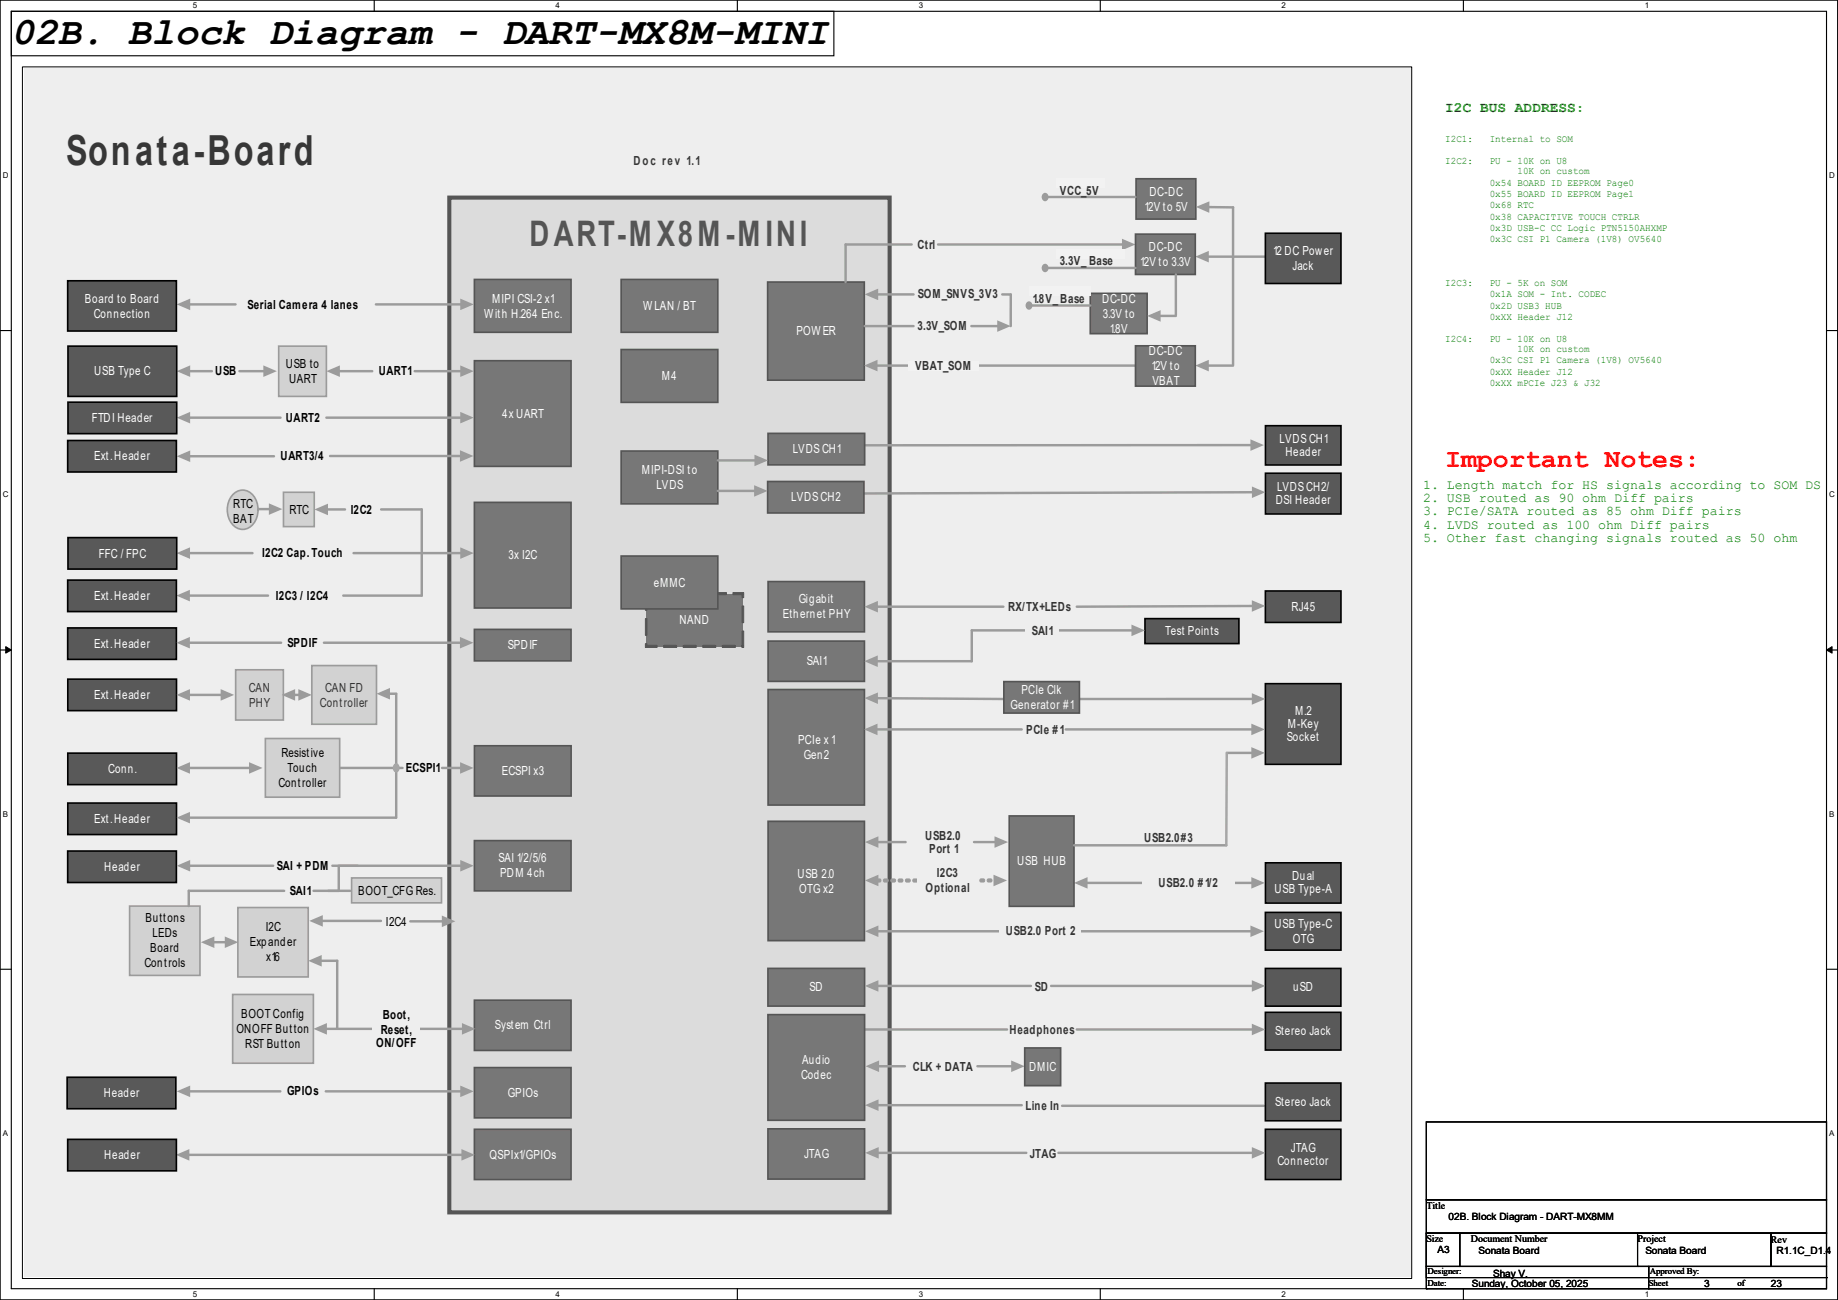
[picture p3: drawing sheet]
<svg xmlns="http://www.w3.org/2000/svg" width="420mm" height="297mm" viewBox="0 0 420 297" stroke-linecap="round" stroke-linejoin="round" font-family="sans-serif">
<defs><g id="words">
<text font-size="9.5" fill="#373737" x="15.1" y="37.6">Sonata-Board</text>
<text font-size="8.9" x="2.6" y="10.1">02B. Block Diagram - DART-MX8M-MINI</text>
<text font-size="8" fill="#555" x="121" y="56.1">DART-MX8M-MINI</text>
<text font-size="6.1" fill="#f00" x="330.2" y="106.8">Important Notes:</text>
<text font-size="3.3" fill="#008000" x="330.2" y="25.6">I2C BUS ADDRESS:</text>
<g font-size="3" fill="#008000">
<text x="325.2" y="111.7">1. Length match for HS signals according to SOM DS</text>
<text x="325.2" y="114.7">2. USB routed as 90 ohm Diff pairs</text>
<text x="325.2" y="117.8">3. PCIe/SATA routed as 85 ohm Diff pairs</text>
<text x="325.2" y="120.8">4. LVDS routed as 100 ohm Diff pairs</text>
<text x="325.2" y="123.9">5. Other fast changing signals routed as 50 ohm</text>
</g>
<text font-size="2.9" fill="#373737" x="144.7" y="37.7">Doc rev 1.1</text>
<g font-size="2.9" fill="#333">
<text x="242.1" y="44.5">VCC_5V</text>
<text x="209.6" y="56.8">Ctrl</text>
<text x="242.1" y="60.6">3.3V_ Base</text>
<text x="209.7" y="68.1">SOM_SNVS_3V3</text>
<text x="236" y="69.1">1.8V_ Base</text>
<text x="209.6" y="75.4">3.3V_SOM</text>
<text x="209.1" y="84.5">VBAT_SOM</text>
<text x="230.4" y="139.6">RX/TX+LEDs</text>
<text x="235.8" y="145.1">SAI1</text>
<text x="56.9" y="158">CAN</text>
<text x="56.9" y="161.4">PHY</text>
<text x="73.1" y="161.4">Controller</text>
<text x="74.3" y="158">CAN FD</text>
<text x="234.5" y="167.8">PCIe #1</text>
<text x="211.4" y="191.9">USB2.0</text>
<text x="212.3" y="194.8">Port 1</text>
<text x="261.5" y="192.4">USB2.0#3</text>
<text x="211.5" y="203.8">Optional</text>
<text x="214.1" y="200.4">I2C3</text>
<text x="264.8" y="202.6">USB2.0 #1/2</text>
<text x="229.8" y="213.7">USB2.0 Port 2</text>
<text x="236.4" y="226.4">SD</text>
<text x="230.7" y="236.3">Headphones</text>
<text x="208.6" y="244.7">CLK + DATA</text>
<text x="234.4" y="253.6">Line In</text>
<text x="235.3" y="264.5">JTAG</text>
</g>
<g font-size="2.9" fill="#fff">
<text x="262.6" y="44.7">DC-DC</text>
<text x="261.5" y="48.1">12V to 5V</text>
<text x="262.5" y="57.3">DC-DC</text>
<text x="290.9" y="58.3">12 DC Power</text>
<text x="260.5" y="60.7">12V to 3.3V</text>
<text x="295.3" y="61.7">Jack</text>
<text x="19.4" y="69.1">Board to Board</text>
<text x="112.5" y="69.1">MIPI CSI-2 x1</text>
<text x="147" y="70.8">WLAN / BT</text>
<text x="251.8" y="69.1">DC-DC</text>
<text x="21.4" y="72.6">Connection</text>
<text x="110.6" y="72.6">With H.264 Enc.</text>
<text x="182" y="76.6">POWER</text>
<text x="252" y="72.6">3.3V to</text>
<text x="253.6" y="76">1.8V</text>
<text x="262.5" y="81.1">DC-DC</text>
<text x="21.5" y="85.8">USB Type C</text>
<text x="151.3" y="86.8">M4</text>
<text x="263.1" y="84.5">12V to</text>
<text x="263.3" y="88">VBAT</text>
<text x="114.7" y="95.4">4x UART</text>
<text x="21" y="96.4">FTDI Header</text>
<text x="292.4" y="101.2">LVDS CH1</text>
<text x="21.5" y="105.2">Ext. Header</text>
<text x="181.1" y="103.5">LVDS CH1</text>
<text x="293.7" y="104.1">Header</text>
<text x="146.7" y="108.3">MIPI-DSI to</text>
<text x="150" y="111.8">LVDS</text>
<text x="291.8" y="112.2">LVDS CH2/</text>
<text x="180.8" y="114.6">LVDS CH2</text>
<text x="291.5" y="115.2">DSI Header</text>
<text x="22.6" y="127.4">FFC / FPC</text>
<text x="116.2" y="127.8">3x I2C</text>
<text x="21.5" y="137.1">Ext. Header</text>
<text x="149.4" y="134">eMMC</text>
<text x="182.5" y="137.8">Gigabit</text>
<text x="155.2" y="142.6">NAND</text>
<text x="178.9" y="141.3">Ethernet PHY</text>
<text x="295.1" y="139.5">RJ45</text>
<text x="21.5" y="148">Ext. Header</text>
<text x="116" y="148.3">SPDIF</text>
<text x="266.3" y="145.1">Test Points</text>
<text x="184.4" y="152">SAI1</text>
<text x="21.5" y="159.7">Ext. Header</text>
<text x="230.9" y="162">Generator #1</text>
<text x="233.4" y="158.5">PCIe Clk</text>
<text x="294.3" y="166.3">M-Key</text>
<text x="295.9" y="163.4">M.2</text>
<text x="182.4" y="170">PCIe x 1</text>
<text x="183.6" y="173.4">Gen2</text>
<text x="294.1" y="169.3">Socket</text>
<text x="24.7" y="176.6">Conn.</text>
<text x="114.6" y="177.1">ECSPI x3</text>
<text x="21.5" y="188">Ext. Header</text>
<text x="113.9" y="197">SAI 1/2/5/6</text>
<text x="232.5" y="197.7">USB HUB</text>
<text x="23.8" y="199">Header</text>
<text x="114.3" y="200.4">PDM 4ch</text>
<text x="182.2" y="200.5">USB 2.0</text>
<text x="182.6" y="203.9">OTG x2</text>
<text x="295.2" y="201.2">Dual</text>
<text x="291.3" y="204.1">USB Type-A</text>
<text x="291.3" y="212">USB Type-C</text>
<text x="295.4" y="215.4">OTG</text>
<text x="185" y="226.5">SD</text>
<text x="295.5" y="226.5">uSD</text>
<text x="113.1" y="235.2">System Ctrl</text>
<text x="291.4" y="236.6">Stereo Jack</text>
<text x="183.3" y="243.1">Audio</text>
<text x="235.2" y="244.7">DMIC</text>
<text x="23.7" y="250.7">Header</text>
<text x="116" y="250.6">GPIOs</text>
<text x="183.1" y="246.5">Codec</text>
<text x="291.4" y="252.7">Stereo Jack</text>
<text x="295" y="263.2">JTAG</text>
<text x="23.8" y="264.8">Header</text>
<text x="111.9" y="264.7">QSPIx1/GPIOs</text>
<text x="183.7" y="264.6">JTAG</text>
<text x="291.9" y="266.1">Connector</text>
</g>
<g font-size="2.9">
<text x="56.6" y="70.5">Serial Camera 4 lanes</text>
<text x="49.1" y="85.7">USB</text>
<text x="65.3" y="84">USB to</text>
<text x="66.1" y="87.5">UART</text>
<text x="86.5" y="85.7">UART1</text>
<text x="65.3" y="96.4">UART2</text>
<text x="64.1" y="105.1">UART3/4</text>
<text x="53.3" y="119.5">BAT</text>
<text x="53.3" y="116">RTC</text>
<text x="66.1" y="117.3">RTC</text>
<text x="80.1" y="117.3">I2C2</text>
<text x="59.9" y="127.3">I2C2 Cap. Touch</text>
<text x="63" y="137">I2C3 / I2C4</text>
<text x="65.7" y="147.8">SPDIF</text>
<text x="64.3" y="172.9">Resistive</text>
<text x="63.6" y="179.8">Controller</text>
<text x="65.7" y="176.4">Touch</text>
<text x="92.8" y="176.4">ECSPI1</text>
<text x="63.2" y="198.8">SAI + PDM</text>
<text x="66.2" y="204.4">SAI1</text>
<text x="81.8" y="204.4">BOOT_CFG Res.</text>
<text x="33.2" y="210.7">Buttons</text>
<text x="34.8" y="214.2">LEDs</text>
<text x="60.7" y="212.8">I2C</text>
<text x="88.2" y="211.5">I2C4</text>
<text x="33" y="221">Controls</text>
<text x="34.3" y="217.6">Board</text>
<text x="57.1" y="216.2">Expander</text>
<text x="60.8" y="219.6">x16</text>
<text x="55.1" y="232.6">BOOT Config</text>
<text x="87.5" y="232.8">Boot,</text>
<text x="54" y="236">ONOFF Button</text>
<text x="56" y="239.4">RST Button</text>
<text x="85.9" y="239.2">ON/OFF</text>
<text x="87" y="236.2">Reset,</text>
<text x="65.6" y="250.3">GPIOs</text>
</g>
<g font-size="2.3" fill="#008000">
<text x="330.2" y="32.4">I2C1:</text>
<text x="340.4" y="32.4">Internal to SOM</text>
<text x="330.2" y="37.5">I2C2:</text>
<text x="340.4" y="37.5">PU - 10K on U8</text>
<text x="346.8" y="39.8">10K on custom</text>
<text x="340.4" y="42.5">0x54 BOARD ID EEPROM Page0</text>
<text x="340.4" y="45.1">0x55 BOARD ID EEPROM Page1</text>
<text x="340.4" y="47.6">0x68 RTC</text>
<text x="340.4" y="50.2">0x38 CAPACITIVE TOUCH CTRLR</text>
<text x="340.4" y="52.7">0x3D USB-C CC Logic PTN5150AHXMP</text>
<text x="340.4" y="55.2">0x3C CSI P1 Camera (1V8) OV5640</text>
<text x="330.2" y="65.4">I2C3:</text>
<text x="340.4" y="65.4">PU - 5K on SOM</text>
<text x="340.4" y="67.9">0x1A SOM - Int. CODEC</text>
<text x="340.4" y="70.5">0x2D USB3 HUB</text>
<text x="340.4" y="73">0xXX Header J12</text>
<text x="330.2" y="78.1">I2C4:</text>
<text x="340.4" y="82.9">0x3C CSI P1 Camera (1V8) OV5640</text>
<text x="340.4" y="78.1">PU - 10K on U8</text>
<text x="346.8" y="80.4">10K on custom</text>
<text x="340.4" y="85.7">0xXX Header J12</text>
<text x="340.4" y="88.3">0xXX mPCIe J23 &amp; J32</text>
</g>
<g font-size="2.3">
<text x="325.9" y="276.1">Title</text>
<text x="331" y="278.7">02B. Block Diagram - DART-MX8MM</text>
<text x="325.9" y="283.8">Size</text>
<text x="328.5" y="286.3">A3</text>
<text x="336.1" y="283.8">Document Number</text>
<text x="337.9" y="286.6">Sonata Board</text>
<text x="374.2" y="283.8">Project</text>
<text x="376" y="286.6">Sonata Board</text>
<text x="404.7" y="284">Rev</text>
<text x="405.9" y="286.6">R1.1C_D1.4</text>
<text x="336.3" y="294">Sunday, October 05, 2025</text>
<text x="341.2" y="291.7">Shay V.</text>
<text x="389.4" y="294">3</text>
<text x="404.7" y="294">23</text>
</g>
<g font-size="2">
<text x="326.2" y="293.7">Date:</text>
<text x="326.2" y="291.2">Designer:</text>
<text x="376.7" y="293.7">Sheet</text>
<text x="377" y="291.2">Approved By:</text>
<text x="397.1" y="293.7">of</text>
</g>
<g font-size="1.8">
<text x="44" y="1.9">5</text>
<text x="127" y="1.9">4</text>
<text x="209.9" y="1.9">3</text>
<text x="292.9" y="1.9">2</text>
<text x="375.8" y="1.9">1</text>
<text x=".7" y="40.6">D</text>
<text x="418" y="40.6">D</text>
<text x=".7" y="113.6">C</text>
<text x="418" y="113.6">C</text>
<text x=".7" y="186.6">B</text>
<text x="418" y="186.6">B</text>
<text x=".7" y="259.5">A</text>
<text x="418" y="259.5">A</text>
<text x="44" y="296.3">5</text>
<text x="127" y="296.3">4</text>
<text x="209.9" y="296.3">3</text>
<text x="292.9" y="296.3">2</text>
<text x="375.8" y="296.3">1</text>
</g>
</g></defs>
<path d="M0 0h419.9v297h-419.9zM2.6 2.6h414.8v291.8h-414.8z" fill="none" stroke="#000" stroke-width=".25"/>
<g fill="#fff">
<path d="M44 .3h1v2h-1z"/>
<path d="M44 294.7h1v2h-1z"/>
</g>
<path d="M85.5 0v2.6M85.5 294.4v2.6" fill="none" stroke="#000" stroke-width=".25"/>
<g fill="#fff">
<path d="M127 .3h.9v2h-.9z"/>
<path d="M127 294.7h.9v2h-.9z"/>
</g>
<path d="M168.5 0v2.6M168.5 294.4v2.6" fill="none" stroke="#000" stroke-width=".25"/>
<g fill="#fff">
<path d="M209.9 .3h1v2h-1z"/>
<path d="M209.9 294.7h1v2h-1z"/>
</g>
<path d="M251.4 0v2.6M251.4 294.4v2.6" fill="none" stroke="#000" stroke-width=".25"/>
<g fill="#fff">
<path d="M292.9 .3h.9v2h-.9z"/>
<path d="M292.9 294.7h.9v2h-.9z"/>
</g>
<path d="M334.4 0v2.6M334.4 294.4v2.6" fill="none" stroke="#000" stroke-width=".25"/>
<g fill="#fff">
<path d="M375.8 .3h1v2h-1z"/>
<path d="M375.8 294.7h1v2h-1z"/>
<path d="M.7 39h1.2v2h-1.2z"/>
<path d="M418 39h1.3v2h-1.3z"/>
<path d="M.7 112h1.2v2h-1.2z"/>
<path d="M418 112h1.3v2h-1.3z"/>
</g>
<path d="M0 75.5h2.6M417.4 75.5h2.5" fill="none" stroke="#000" stroke-width=".25"/>
<g fill="#fff">
<path d="M.7 185h1.2v1.9h-1.2z"/>
<path d="M418 185h1.2v1.9h-1.2z"/>
</g>
<path d="M0 148.5h2.6M417.4 148.5h2.5" fill="none" stroke="#000" stroke-width=".25"/>
<path d="M1.3 147.7l1.3 .8-1.3 .7zM417.4 148.5l1.2-.8v1.5z" fill="#000" stroke="#000" stroke-width=".23"/>
<g fill="#fff">
<path d="M.7 257.9h1.2v2h-1.2z"/>
<path d="M418 257.9h1.2v2h-1.2z"/>
</g>
<path d="M2.6 2.6h187.9v10.1h-187.9zM0 221.4h2.6M417.4 221.4h2.5" fill="none" stroke="#000" stroke-width=".25"/>
<path d="M5.2 15.3h317.4v276.8h-317.4z" fill="#fff"/>
<path d="M5.1 15.3h317.5v276.8h-317.5z" fill="none" stroke="#000" stroke-width=".23"/>
<path d="M5.4 15.6h316.9v276.2h-316.9z" fill-rule="evenodd" fill="#eee"/>
<path d="M102.7 45.1h100.6v231.9h-100.6z" fill-rule="evenodd" fill="#dcdcdc"/>
<path d="M102.7 45.1h100.6v231.9h-100.6z" fill="none" stroke="#555" stroke-width=".93"/>
<path d="M43.2 69.5h10.6" fill="none" stroke="#9b9b9b" stroke-width=".56"/>
<path d="M40.4 69.5l3.1-1.3v2.7z" fill="#9b9b9b"/>
<path d="M15.5 64.1h24.8v11.5h-24.8z" fill-rule="evenodd" fill="#595959"/>
<path d="M15.5 64.1h24.8v11.5h-24.8z" fill="none" stroke="#000" stroke-width=".38"/>
<path d="M289.1 258h17.3v11.5h-17.3z" fill-rule="evenodd" fill="#595959"/>
<path d="M289.1 258h17.3v11.5h-17.3z" fill="none" stroke="#000" stroke-width=".37"/>
<path d="M289.1 221.3h17.3v8.6h-17.3z" fill-rule="evenodd" fill="#595959"/>
<path d="M289.1 221.3h17.3v8.6h-17.3z" fill="none" stroke="#000" stroke-width=".37"/>
<path d="M289.1 231.3h17.3v8.6h-17.3z" fill-rule="evenodd" fill="#595959"/>
<path d="M289.1 231.3h17.3v8.6h-17.3z" fill="none" stroke="#000" stroke-width=".37"/>
<path d="M197.7 235.2h32.4M246 235.2h40.3" fill="none" stroke="#9b9b9b" stroke-width=".56"/>
<path d="M286 233.9l3.1 1.3-3.1 1.3z" fill="#9b9b9b"/>
<path d="M200.6 243.6h6.2" fill="none" stroke="#9b9b9b" stroke-width=".56"/>
<path d="M197.8 243.6l3.1-1.3v2.6z" fill="#9b9b9b"/>
<path d="M223.3 243.6h8" fill="none" stroke="#9b9b9b" stroke-width=".56"/>
<path d="M231.1 242.3l3.1 1.3-3.1 1.3z" fill="#9b9b9b"/>
<path d="M200.5 252.5h33" fill="none" stroke="#9b9b9b" stroke-width=".56"/>
<path d="M197.7 252.5l3-1.3v2.6z" fill="#9b9b9b"/>
<path d="M242.7 252.6h46.1" fill="none" stroke="#9b9b9b" stroke-width=".56"/>
<path d="M289.1 247.4h17.3v8.7h-17.3z" fill-rule="evenodd" fill="#595959"/>
<path d="M289.1 247.4h17.3v8.7h-17.3z" fill="none" stroke="#000" stroke-width=".37"/>
<path d="M200.5 263.4h34" fill="none" stroke="#9b9b9b" stroke-width=".56"/>
<path d="M197.7 263.4l3.1-1.3v2.6z" fill="#9b9b9b"/>
<path d="M241.9 263.4h44.4" fill="none" stroke="#9b9b9b" stroke-width=".56"/>
<path d="M286 262.1l3.1 1.3-3.1 1.3z" fill="#9b9b9b"/>
<path d="M141.9 63.8h22.1v12.1h-22.1z" fill-rule="evenodd" fill="#777"/>
<path d="M141.9 63.8h22.1v12.1h-22.1z" fill="none" stroke="#555" stroke-width=".38"/>
<path d="M108.4 63.8h22.1v12.1h-22.1z" fill-rule="evenodd" fill="#777"/>
<path d="M108.4 63.8h22.1v12.1h-22.1z" fill="none" stroke="#555" stroke-width=".38"/>
<path d="M141.9 79.9h22.1v12h-22.1z" fill-rule="evenodd" fill="#777"/>
<path d="M141.9 79.9h22.1v12h-22.1z" fill="none" stroke="#555" stroke-width=".38"/>
<path d="M108.4 82.4h22.1v24.2h-22.1z" fill-rule="evenodd" fill="#777"/>
<path d="M108.4 82.4h22.1v24.2h-22.1z" fill="none" stroke="#555" stroke-width=".38"/>
<path d="M175.5 221.2h22.1v8.7h-22.1z" fill-rule="evenodd" fill="#777"/>
<path d="M175.5 221.2h22.1v8.7h-22.1z" fill="none" stroke="#555" stroke-width=".38"/>
<path d="M175.5 231.8h22.1v24.2h-22.1z" fill-rule="evenodd" fill="#777"/>
<path d="M175.5 231.8h22.1v24.2h-22.1z" fill="none" stroke="#555" stroke-width=".38"/>
<path d="M175.5 257.9h22.1v11.5h-22.1z" fill-rule="evenodd" fill="#777"/>
<path d="M175.5 257.9h22.1v11.5h-22.1z" fill="none" stroke="#555" stroke-width=".38"/>
<path d="M85.9 69.5h19.5" fill="none" stroke="#9b9b9b" stroke-width=".56"/>
<path d="M105.2 68.2l3.1 1.3-3.1 1.4z" fill="#9b9b9b"/>
<path d="M43.2 84.8h5.2" fill="none" stroke="#9b9b9b" stroke-width=".56"/>
<path d="M40.4 84.8l3.1-1.3v2.6z" fill="#9b9b9b"/>
<path d="M15.5 79.1h24.9v11.5h-24.9z" fill-rule="evenodd" fill="#595959"/>
<path d="M15.5 79.1h24.9v11.5h-24.9z" fill="none" stroke="#000" stroke-width=".38"/>
<path d="M94.8 84.8h10.6" fill="none" stroke="#9b9b9b" stroke-width=".56"/>
<path d="M105.2 83.5l3.1 1.3-3.1 1.3z" fill="#9b9b9b"/>
<path d="M43.2 95.4h20.9" fill="none" stroke="#9b9b9b" stroke-width=".56"/>
<path d="M40.4 95.4l3-1.3v2.6z" fill="#9b9b9b"/>
<path d="M15.5 91.9h24.9v7.2h-24.9z" fill-rule="evenodd" fill="#595959"/>
<path d="M15.5 91.9h24.9v7.2h-24.9z" fill="none" stroke="#000" stroke-width=".38"/>
<path d="M74.6 95.4h30.8" fill="none" stroke="#9b9b9b" stroke-width=".56"/>
<path d="M105.2 94.1l3.1 1.3-3.1 1.3z" fill="#9b9b9b"/>
<path d="M43.2 104.2h19.4" fill="none" stroke="#9b9b9b" stroke-width=".56"/>
<path d="M40.4 104.2l3.1-1.3v2.7z" fill="#9b9b9b"/>
<path d="M15.5 100.6h24.8v7.2h-24.8z" fill-rule="evenodd" fill="#595959"/>
<path d="M15.5 100.6h24.8v7.2h-24.8z" fill="none" stroke="#000" stroke-width=".38"/>
<path d="M75.4 104.2h30" fill="none" stroke="#9b9b9b" stroke-width=".56"/>
<path d="M105.1 102.9l3.1 1.3-3.1 1.3z" fill="#9b9b9b"/>
<path d="M43.2 126.4h14.5" fill="none" stroke="#9b9b9b" stroke-width=".56"/>
<path d="M40.3 126.4l3.1-1.3v2.6z" fill="#9b9b9b"/>
<path d="M15.5 122.8h24.9v7.2h-24.9z" fill-rule="evenodd" fill="#595959"/>
<path d="M15.5 122.8h24.9v7.2h-24.9z" fill="none" stroke="#000" stroke-width=".38"/>
<path d="M80.8 126.4h24.6" fill="none" stroke="#9b9b9b" stroke-width=".56"/>
<path d="M105.2 125.1l3.1 1.3-3.1 1.3z" fill="#9b9b9b"/>
<path d="M43.1 136.1h18.1" fill="none" stroke="#9b9b9b" stroke-width=".56"/>
<path d="M40.3 136.1l3.1-1.3v2.6z" fill="#9b9b9b"/>
<path d="M15.5 132.5h24.8v7.2h-24.8z" fill-rule="evenodd" fill="#595959"/>
<path d="M15.5 132.5h24.8v7.2h-24.8z" fill="none" stroke="#000" stroke-width=".38"/>
<path d="M108.4 114.8h22.1v24.1h-22.1z" fill-rule="evenodd" fill="#777"/>
<path d="M108.4 114.8h22.1v24.1h-22.1z" fill="none" stroke="#555" stroke-width=".38"/>
<path d="M108.4 143.8h22.1v7.2h-22.1z" fill-rule="evenodd" fill="#777"/>
<path d="M108.4 143.8h22.1v7.2h-22.1z" fill="none" stroke="#555" stroke-width=".38"/>
<path d="M108.4 192.1h22.1v11.4h-22.1z" fill-rule="evenodd" fill="#777"/>
<path d="M108.4 192.1h22.1v11.4h-22.1z" fill="none" stroke="#555" stroke-width=".38"/>
<path d="M108.4 228.5h22.1v11.5h-22.1z" fill-rule="evenodd" fill="#777"/>
<path d="M108.4 228.5h22.1v11.5h-22.1z" fill="none" stroke="#555" stroke-width=".38"/>
<path d="M108.4 258h22.1v11.5h-22.1z" fill-rule="evenodd" fill="#777"/>
<path d="M108.4 258h22.1v11.5h-22.1z" fill="none" stroke="#555" stroke-width=".38"/>
<path d="M64.8 112.5h7v7.8h-7z" fill-rule="evenodd" fill="#d2d2d2"/>
<path d="M64.8 112.5h7v7.8h-7z" fill="none" stroke="#9b9b9b" stroke-width=".38"/>
<path d="M59 116.3h2.7" fill="none" stroke="#9b9b9b" stroke-width=".56"/>
<path d="M61.4 115l3.1 1.3-3.1 1.3z" fill="#9b9b9b"/>
<path d="M53.5 112.7a3.1 3.1 0 0 1 4.9 1.2 4.9 4.9 0 0 1-2.2 7 3.6 3.6 0 0 1-4.2-3.5 5.1 5.1 0 0 1 1.5-4.7z" fill-rule="evenodd" fill="#d2d2d2"/>
<path d="M53.5 112.7a3.1 3.1 0 0 1 4.9 1.2 4.9 4.9 0 0 1-2.2 7 3.6 3.6 0 0 1-4.2-3.5 5.1 5.1 0 0 1 1.5-4.7z" fill="none" stroke="#9b9b9b" stroke-width=".38"/>
<path d="M74.7 116.4h4.1" fill="none" stroke="#9b9b9b" stroke-width=".56"/>
<path d="M71.9 116.4l3-1.3v2.6z" fill="#9b9b9b"/>
<path d="M87.1 116.4h9.3v19.7h-18" fill="none" stroke="#9b9b9b" stroke-width=".56"/>
<path d="M15.5 143.5h24.8v7.2h-24.8z" fill-rule="evenodd" fill="#595959"/>
<path d="M15.5 143.5h24.8v7.2h-24.8z" fill="none" stroke="#000" stroke-width=".38"/>
<path d="M43.1 146.8h21.1" fill="none" stroke="#9b9b9b" stroke-width=".56"/>
<path d="M40.3 146.8l3.1-1.3v2.7z" fill="#9b9b9b"/>
<path d="M74 146.8h31.4" fill="none" stroke="#9b9b9b" stroke-width=".56"/>
<path d="M105.1 145.5l3.1 1.3-3.1 1.4z" fill="#9b9b9b"/>
<path d="M15.5 194.4h24.8v7.2h-24.8z" fill-rule="evenodd" fill="#595959"/>
<path d="M15.5 194.4h24.8v7.2h-24.8z" fill="none" stroke="#000" stroke-width=".38"/>
<path d="M43.2 197.8h19.2" fill="none" stroke="#9b9b9b" stroke-width=".56"/>
<path d="M40.4 197.8l3.1-1.3v2.6z" fill="#9b9b9b"/>
<path d="M77.4 197.8h28" fill="none" stroke="#9b9b9b" stroke-width=".56"/>
<path d="M105.2 196.5l3.1 1.3-3.1 1.3z" fill="#9b9b9b"/>
<path d="M108.4 243.9h22.1v11.5h-22.1z" fill-rule="evenodd" fill="#777"/>
<path d="M108.4 243.9h22.1v11.5h-22.1z" fill="none" stroke="#555" stroke-width=".38"/>
<path d="M15.3 246.1h24.9v7.2h-24.9z" fill-rule="evenodd" fill="#595959"/>
<path d="M15.3 246.1h24.9v7.2h-24.9z" fill="none" stroke="#000" stroke-width=".38"/>
<path d="M43.2 249.3h20.9" fill="none" stroke="#9b9b9b" stroke-width=".56"/>
<path d="M40.4 249.3l3.1-1.3v2.7z" fill="#9b9b9b"/>
<path d="M74.4 249.3h31" fill="none" stroke="#9b9b9b" stroke-width=".56"/>
<path d="M105.2 248l3.1 1.3-3.1 1.4z" fill="#9b9b9b"/>
<path d="M200.5 225.3h35.1" fill="none" stroke="#9b9b9b" stroke-width=".56"/>
<path d="M197.6 225.3l3.1-1.4v2.7z" fill="#9b9b9b"/>
<path d="M240.2 225.3h46.1" fill="none" stroke="#9b9b9b" stroke-width=".56"/>
<path d="M286 223.9l3.1 1.4-3.1 1.3z" fill="#9b9b9b"/>
<path d="M234.2 239.4h8.2v8.6h-8.2z" fill-rule="evenodd" fill="#777"/>
<path d="M234.2 239.4h8.2v8.6h-8.2z" fill="none" stroke="#555" stroke-width=".38"/>
<path d="M63.7 79.1h10.9v11.5h-10.9z" fill-rule="evenodd" fill="#d2d2d2"/>
<path d="M63.7 79.1h10.9v11.5h-10.9z" fill="none" stroke="#9b9b9b" stroke-width=".38"/>
<path d="M77.4 84.8h7.7" fill="none" stroke="#9b9b9b" stroke-width=".56"/>
<path d="M74.6 84.8l3.1-1.3v2.6z" fill="#9b9b9b"/>
<path d="M54.7 84.8h5.7" fill="none" stroke="#9b9b9b" stroke-width=".56"/>
<path d="M60.2 83.5l3.1 1.3-3.1 1.3z" fill="#9b9b9b"/>
<path d="M147.7 135.6h22v12.1h-22z" fill-rule="evenodd" fill="#777"/>
<path d="M147.5 135.6h.3v3.8h-.3zM147.5 141.3h.3v3.9h-.3zM147.5 147.1h.3v.6l-.1-.3h2.4v.5h-2.6zM151.6 147.4h3v.5h-3zM156.1 147.4h3v.5h-3zM160.6 147.4h3v.5h-3zM165.1 147.4h2.9v.5h-2.9zM169.6 144.2h.3v3.7h-.4v-.5h.2l-.1 .3zM169.6 138.4h.3v3.9h-.3zM167.5 135.4h2.4v1.1h-.3v-.9l.1 .3h-2.2zM163 135.4h3v.5h-3zM158.5 135.4h3v.5h-3zM154.1 135.4h3v.5h-3zM149.6 135.4h3v.5h-3zM147.7 135.4h.4v.5h-.4z" fill="#555" stroke="#555" stroke-width=".23"/>
<path d="M141.9 127h22.1v12.1h-22.1z" fill-rule="evenodd" fill="#777"/>
<path d="M141.9 127h22.1v12.1h-22.1z" fill="none" stroke="#555" stroke-width=".38"/>
<path d="M108.4 170.4h22.1v11.5h-22.1z" fill-rule="evenodd" fill="#777"/>
<path d="M108.4 170.4h22.1v11.5h-22.1z" fill="none" stroke="#555" stroke-width=".38"/>
<path d="M15.5 172.1h24.8v7.2h-24.8z" fill-rule="evenodd" fill="#595959"/>
<path d="M15.5 172.1h24.8v7.2h-24.8z" fill="none" stroke="#000" stroke-width=".38"/>
<path d="M43.2 175.5h14" fill="none" stroke="#9b9b9b" stroke-width=".56"/>
<g fill="#9b9b9b">
<path d="M56.9 174.1l3.1 1.4-3.1 1.3z"/>
<path d="M40.3 175.5l3.1-1.4v2.7z"/>
</g>
<path d="M101 175.5h4.4" fill="none" stroke="#9b9b9b" stroke-width=".56"/>
<path d="M105.1 174.1l3.1 1.4-3.1 1.3z" fill="#9b9b9b"/>
<path d="M15.5 183.5h24.8v7.2h-24.8z" fill-rule="evenodd" fill="#595959"/>
<path d="M15.5 183.5h24.8v7.2h-24.8z" fill="none" stroke="#000" stroke-width=".38"/>
<path d="M43.2 186.8h47.3" fill="none" stroke="#9b9b9b" stroke-width=".56"/>
<path d="M40.3 186.8l3.1-1.3v2.6z" fill="#9b9b9b"/>
<path d="M73.7 175.5h18.3M90.5 175.4v11.4" fill="none" stroke="#9b9b9b" stroke-width=".56"/>
<path d="M70.8 175.5l3.1-1.4v2.7z" fill="#9b9b9b"/>
<path d="M60.6 168.7h17v13.4h-17z" fill-rule="evenodd" fill="#d2d2d2"/>
<path d="M60.6 168.7h17v13.4h-17z" fill="none" stroke="#9b9b9b" stroke-width=".38"/>
<path d="M71.2 152.1h14.8v13.4h-14.8z" fill-rule="evenodd" fill="#d2d2d2"/>
<path d="M71.2 152.1h14.8v13.4h-14.8z" fill="none" stroke="#9b9b9b" stroke-width=".38"/>
<path d="M53.9 153h10.9v11.5h-10.9z" fill-rule="evenodd" fill="#d2d2d2"/>
<path d="M53.9 153h10.9v11.5h-10.9z" fill="none" stroke="#9b9b9b" stroke-width=".38"/>
<path d="M15.5 155.2h24.8v7.2h-24.8z" fill-rule="evenodd" fill="#595959"/>
<path d="M15.5 155.2h24.8v7.2h-24.8z" fill="none" stroke="#000" stroke-width=".38"/>
<path d="M43.2 158.8h7.5" fill="none" stroke="#9b9b9b" stroke-width=".56"/>
<g fill="#9b9b9b">
<path d="M50.4 157.4l3.1 1.4-3.1 1.3z"/>
<path d="M40.3 158.8l3.1-1.4v2.7z"/>
</g>
<path d="M67.2 158.8h1.2" fill="none" stroke="#9b9b9b" stroke-width=".56"/>
<g fill="#9b9b9b">
<path d="M68.2 157.4l3 1.4-3 1.3z"/>
<path d="M64.4 158.8l3-1.4v2.7z"/>
</g>
<path d="M88.9 158.5h1.6" fill="none" stroke="#9b9b9b" stroke-width=".56"/>
<path d="M86 158.5l3.1-1.3v2.6z" fill="#9b9b9b"/>
<path d="M90.5 158.5v16.7" fill="none" stroke="#9b9b9b" stroke-width=".56"/>
<path d="M90 174.7a.79 .79 0 0 1 1-.2 .79 .79 0 0 1 .3 .9 .82 .82 0 0 1-.8 1.1 .82 .82 0 0 1-.8-1.1z" fill-rule="evenodd" fill="#a5a5a5"/>
<path d="M175.4 64.4h22.1v22.5h-22.1z" fill-rule="evenodd" fill="#777"/>
<path d="M175.4 64.4h22.1v22.5h-22.1z" fill="none" stroke="#555" stroke-width=".38"/>
<path d="M175.5 132.9h22v11.5h-22z" fill-rule="evenodd" fill="#777"/>
<path d="M175.5 132.9h22v11.5h-22z" fill="none" stroke="#555" stroke-width=".38"/>
<path d="M175.5 187.6h22v27.3h-22z" fill-rule="evenodd" fill="#777"/>
<path d="M175.5 187.6h22v27.3h-22z" fill="none" stroke="#555" stroke-width=".38"/>
<path d="M175.5 146.5h22v9.2h-22z" fill-rule="evenodd" fill="#777"/>
<path d="M175.5 146.5h22v9.2h-22z" fill="none" stroke="#555" stroke-width=".38"/>
<path d="M175.5 157.5h22v26.4h-22z" fill-rule="evenodd" fill="#777"/>
<path d="M175.5 157.5h22v26.4h-22z" fill="none" stroke="#555" stroke-width=".38"/>
<path d="M200.4 138.6h28.9" fill="none" stroke="#9b9b9b" stroke-width=".56"/>
<path d="M197.5 138.6l3.1-1.3v2.6z" fill="#9b9b9b"/>
<path d="M200.5 212.8h85.5" fill="none" stroke="#9b9b9b" stroke-width=".56"/>
<g fill="#9b9b9b">
<path d="M197.6 212.8l3.1-1.4v2.7z"/>
<path d="M285.7 211.4l3.1 1.4-3.1 1.3z"/>
</g>
<path d="M289.2 97.3h17.2v8.9h-17.2z" fill-rule="evenodd" fill="#595959"/>
<path d="M289.2 97.3h17.2v8.9h-17.2z" fill="none" stroke="#000" stroke-width=".37"/>
<path d="M289.1 208.5h17.3v8.6h-17.3z" fill-rule="evenodd" fill="#595959"/>
<path d="M289.1 208.5h17.3v8.6h-17.3z" fill="none" stroke="#000" stroke-width=".37"/>
<path d="M200.5 192.4h6.4" fill="none" stroke="#9b9b9b" stroke-width=".56"/>
<path d="M197.6 192.4l3.1-1.3v2.6z" fill="#9b9b9b"/>
<path d="M289.2 108.1h17.2v9.3h-17.2z" fill-rule="evenodd" fill="#595959"/>
<path d="M289.2 108.1h17.2v9.3h-17.2z" fill="none" stroke="#000" stroke-width=".37"/>
<path d="M200.3 151.1h21.8" fill="none" stroke="#9b9b9b" stroke-width=".56"/>
<path d="M197.5 151.1l3.1-1.4v2.7z" fill="#9b9b9b"/>
<path d="M289.1 135h17.3v7.2h-17.3z" fill-rule="evenodd" fill="#595959"/>
<path d="M289.1 135h17.3v7.2h-17.3z" fill="none" stroke="#000" stroke-width=".37"/>
<path d="M286 101.7h-88.4" fill="none" stroke="#9b9b9b" stroke-width=".56"/>
<path d="M285.7 100.4l3.1 1.3-3.1 1.3z" fill="#9b9b9b"/>
<path d="M286.3 112.5l-88.9 .2" fill="none" stroke="#9b9b9b" stroke-width=".56"/>
<path d="M286.1 111.2l3 1.3-3 1.3z" fill="#9b9b9b"/>
<path d="M289.2 197.1h17.2v9.2h-17.2z" fill-rule="evenodd" fill="#595959"/>
<path d="M289.2 197.1h17.2v9.2h-17.2z" fill="none" stroke="#000" stroke-width=".37"/>
<path d="M200.3 200.9h.9l.1 .4-.3 .2h-.7l-.1-.3zM202 200.9h.8l.1 .5-.2 .1h-.7l-.1-.3zM203.7 200.9h.8l.1 .5-.2 .1h-.7l-.2-.3zM205.4 200.9h.8l.1 .5-.2 .1h-.7l-.2-.3zM207 200.9h.9l.1 .5-.3 .1h-.7l-.1-.3zM208.7 200.9h.8l.1 .5-.2 .1h-.7l-.1-.3z" fill="#9b9b9b" stroke="#9b9b9b" stroke-width=".23"/>
<path d="M197.6 201.2l3.1-1.3v2.6z" fill="#9b9b9b"/>
<path d="M200.3 166.7h33.2" fill="none" stroke="#9b9b9b" stroke-width=".56"/>
<path d="M197.4 166.7l3.1-1.4v2.7z" fill="#9b9b9b"/>
<path d="M289.1 156.2h17.3v18.4h-17.3z" fill-rule="evenodd" fill="#595959"/>
<path d="M289.1 156.2h17.3v18.4h-17.3z" fill="none" stroke="#000" stroke-width=".37"/>
<path d="M228.5 211.7h18.5v2.1h-18.5z" fill-rule="evenodd" fill="#eee"/>
<path d="M286.3 138.4l-40.3 .2" fill="none" stroke="#9b9b9b" stroke-width=".56"/>
<path d="M286 137.1l3.1 1.3-3.1 1.4z" fill="#9b9b9b"/>
<path d="M200.4 159.5l29 .2" fill="none" stroke="#9b9b9b" stroke-width=".56"/>
<path d="M197.5 159.5l3.1-1.3v2.6z" fill="#9b9b9b"/>
<path d="M175.5 99h22.1v7.2h-22.1z" fill-rule="evenodd" fill="#777"/>
<path d="M175.5 99h22.1v7.2h-22.1z" fill="none" stroke="#555" stroke-width=".38"/>
<path d="M175.4 110h22v7.2h-22z" fill-rule="evenodd" fill="#777"/>
<path d="M175.4 110h22v7.2h-22z" fill="none" stroke="#555" stroke-width=".38"/>
<path d="M248.2 201.7h38" fill="none" stroke="#9b9b9b" stroke-width=".56"/>
<g fill="#9b9b9b">
<path d="M245.4 201.7l3.1-1.3v2.6z"/>
<path d="M285.9 200.4l3.1 1.3-3.1 1.3z"/>
</g>
<path d="M222.6 192.4h4.9" fill="none" stroke="#9b9b9b" stroke-width=".56"/>
<path d="M227.3 191.1l3 1.3-3 1.3z" fill="#9b9b9b"/>
<path d="M261.6 141.3h21.5v5.7h-21.5z" fill-rule="evenodd" fill="#595959"/>
<path d="M261.6 141.3h21.5v5.7h-21.5z" fill="none" stroke="#000" stroke-width=".38"/>
<path d="M222.1 144h36.7" fill="none" stroke="#9b9b9b" stroke-width=".56"/>
<path d="M258.5 142.7l3.1 1.3-3.1 1.3z" fill="#9b9b9b"/>
<path d="M222.1 144v7.1" fill="none" stroke="#9b9b9b" stroke-width=".56"/>
<path d="M234.3 143h7.6v2.2h-7.6z" fill-rule="evenodd" fill="#eee"/>
<path d="M219 200.9h.8l.1 .4-.2 .2h-.7l-.1-.3zM220.7 200.9h.8l.1 .4-.2 .2h-.7l-.2-.3zM222.3 200.9h.9l.1 .4-.3 .2h-.7l-.1-.3zM224 200.9h.9l.1 .4-.3 .2h-.7l-.1-.3zM225.7 200.9h.8l.1 .4-.2 .2h-.7l-.1-.3z" fill="#9b9b9b" stroke="#9b9b9b" stroke-width=".23"/>
<path d="M227 199.9l3.1 1.3-3.1 1.3z" fill="#9b9b9b"/>
<g fill="#eee">
<path d="M260.9 200.6h21.2v2.2h-21.2z" fill-rule="evenodd"/>
<path d="M209.6 200.1h13.8v2.1h-13.8z" fill-rule="evenodd"/>
</g>
<path d="M286.3 159.7h-39.7" fill="none" stroke="#9b9b9b" stroke-width=".56"/>
<path d="M286 158.4l3.1 1.3-3.1 1.3z" fill="#9b9b9b"/>
<path d="M243.5 166.7h42.7" fill="none" stroke="#9b9b9b" stroke-width=".56"/>
<path d="M285.9 165.3l3.1 1.4-3.1 1.3z" fill="#9b9b9b"/>
<path d="M280.4 172h5.8" fill="none" stroke="#9b9b9b" stroke-width=".56"/>
<path d="M285.9 170.7l3.1 1.3-3.1 1.3z" fill="#9b9b9b"/>
<path d="M229.4 155.7h17.2v7.2h-17.2z" fill-rule="evenodd" fill="#777"/>
<path d="M229.4 155.7h17.2v7.2h-17.2z" fill="none" stroke="#555" stroke-width=".38"/>
<path d="M230.6 186.4h14.8v20.7h-14.8z" fill-rule="evenodd" fill="#777"/>
<path d="M230.6 186.4h14.8v20.7h-14.8z" fill="none" stroke="#555" stroke-width=".38"/>
<path d="M43 263.9h62.7" fill="none" stroke="#9b9b9b" stroke-width=".56"/>
<g fill="#9b9b9b">
<path d="M105.4 262.5l3.1 1.4-3.1 1.3z"/>
<path d="M40.2 263.9l3.1-1.4v2.7z"/>
</g>
<path d="M15.5 260.3h24.8v7.2h-24.8z" fill-rule="evenodd" fill="#595959"/>
<path d="M15.5 260.3h24.8v7.2h-24.8z" fill="none" stroke="#000" stroke-width=".38"/>
<path d="M53.2 227.2h18.4v15.7h-18.4z" fill-rule="evenodd" fill="#d2d2d2"/>
<path d="M53.2 227.2h18.4v15.7h-18.4z" fill="none" stroke="#9b9b9b" stroke-width=".38"/>
<path d="M74.4 235.1h31.4" fill="none" stroke="#9b9b9b" stroke-width=".56"/>
<g fill="#9b9b9b">
<path d="M105.6 233.7l3 1.4-3 1.3z"/>
<path d="M71.6 235.1l3.1-1.4v2.7z"/>
</g>
<path d="M85.1 234h10.9v2.1h-10.9z" fill-rule="evenodd" fill="#eee"/>
<path d="M54.4 207.3h16v15.9h-16z" fill-rule="evenodd" fill="#d2d2d2"/>
<path d="M54.4 207.3h16v15.9h-16z" fill="none" stroke="#9b9b9b" stroke-width=".38"/>
<path d="M73.5 210.4h13.6" fill="none" stroke="#9b9b9b" stroke-width=".56"/>
<path d="M70.7 210.4l3.1-1.3v2.6z" fill="#9b9b9b"/>
<path d="M93.8 210.5h7.4" fill="none" stroke="#9b9b9b" stroke-width=".56"/>
<path d="M101 209.2l3 1.3-3 1.3z" fill="#9b9b9b"/>
<path d="M29.6 207h16.1v15.9h-16.1z" fill-rule="evenodd" fill="#d2d2d2"/>
<path d="M29.6 207h16.1v15.9h-16.1z" fill="none" stroke="#9b9b9b" stroke-width=".38"/>
<path d="M48.7 215.3h2.9" fill="none" stroke="#9b9b9b" stroke-width=".56"/>
<g fill="#9b9b9b">
<path d="M51.4 214l3.1 1.3-3.1 1.3z"/>
<path d="M45.9 215.3l3.1-1.3v2.6z"/>
</g>
<path d="M73.2 219.5h3.8" fill="none" stroke="#9b9b9b" stroke-width=".56"/>
<path d="M70.4 219.5l3.1-1.3v2.6z" fill="#9b9b9b"/>
<path d="M77 219.5v15.6" fill="none" stroke="#9b9b9b" stroke-width=".56"/>
<path d="M80.3 200.6h20.6v5.7h-20.6z" fill-rule="evenodd" fill="#d2d2d2"/>
<path d="M80.3 200.6h20.6v5.7h-20.6z" fill="none" stroke="#9b9b9b" stroke-width=".38"/>
<path d="M75.9 197.8h5.8M77.4 198v5.5M245.4 193.1h34.8M64.9 203.5h-21.8v3.5M71.6 203.5h8.4" fill="none" stroke="#9b9b9b" stroke-width=".56"/>
<path d="M280.3 172l-.1 21.1" fill="none" stroke="#a5a5a5" stroke-width=".56"/>
<path d="M141.9 103h22.1v12.1h-22.1z" fill-rule="evenodd" fill="#777"/>
<path d="M141.9 103h22.1v12.1h-22.1z" fill="none" stroke="#555" stroke-width=".38"/>
<path d="M164 105.2h8.7" fill="none" stroke="#9b9b9b" stroke-width=".56"/>
<path d="M172.4 103.9l3.1 1.3-3.1 1.3z" fill="#9b9b9b"/>
<path d="M164 112.2h8.6" fill="none" stroke="#9b9b9b" stroke-width=".56"/>
<path d="M172.3 110.9l3.1 1.3-3.1 1.3z" fill="#9b9b9b"/>
<path d="M193.2 55.9h15.1M200.4 67.3h8.4" fill="none" stroke="#9b9b9b" stroke-width=".56"/>
<path d="M197.6 67.3l3.1-1.4v2.7z" fill="#9b9b9b"/>
<path d="M197.6 74.5h11.2M200.3 83.5h59.2" fill="none" stroke="#9b9b9b" stroke-width=".56"/>
<path d="M197.4 83.5l3.1-1.3v2.6z" fill="#9b9b9b"/>
<path d="M214.3 55.9h42.3" fill="none" stroke="#9b9b9b" stroke-width=".56"/>
<path d="M256.4 54.6l3.1 1.3-3.1 1.3z" fill="#9b9b9b"/>
<path d="M276 83.5h5.8" fill="none" stroke="#9b9b9b" stroke-width=".56"/>
<path d="M273.1 83.5l3.1-1.3v2.6z" fill="#9b9b9b"/>
<path d="M259.5 79h13.6v9.2h-13.6z" fill-rule="evenodd" fill="#777"/>
<path d="M259.5 79h13.6v9.2h-13.6z" fill="none" stroke="#555" stroke-width=".38"/>
<path d="M270 57.3l3.1 1.3-3.1 1.4z" fill="#9b9b9b"/>
<path d="M276 58.6h13.1" fill="none" stroke="#9b9b9b" stroke-width=".56"/>
<path d="M273.1 58.6l3.1-1.3v2.7z" fill="#9b9b9b"/>
<path d="M259.5 53.5h13.6v9.2h-13.6z" fill-rule="evenodd" fill="#777"/>
<path d="M259.5 53.5h13.6v9.2h-13.6z" fill="none" stroke="#555" stroke-width=".38"/>
<path d="M222 74.5h6.1M229 67.3h2" fill="none" stroke="#9b9b9b" stroke-width=".56"/>
<path d="M227.9 73.2l3.1 1.3-3.1 1.3z" fill="#9b9b9b"/>
<path d="M231 67.3v7.2" fill="none" stroke="#9b9b9b" stroke-width=".56"/>
<path d="M289.1 53.3h17.3v11.5h-17.3z" fill-rule="evenodd" fill="#595959"/>
<path d="M289.1 53.3h17.3v11.5h-17.3z" fill="none" stroke="#000" stroke-width=".37"/>
<path d="M238.8 61.2h20.7" fill="none" stroke="#9b9b9b" stroke-width=".56"/>
<path d="M238.3 60.5a.88 .88 0 0 1 1.2 .2 .88 .88 0 0 1-.1 1.2 .88 .88 0 0 1-1.3-.1 .88 .88 0 0 1 .2-1.3z" fill-rule="evenodd" fill="#9b9b9b"/>
<g fill="#f2f2f2">
<path d="M241.3 57h15.6v2.2h-15.6z" fill-rule="evenodd"/>
<path d="M207.5 82.5h16.1v2.1h-16.1z" fill-rule="evenodd"/>
</g>
<path d="M259.6 40.8h13.7v9.3h-13.7z" fill-rule="evenodd" fill="#777"/>
<path d="M259.6 40.8h13.7v9.3h-13.7z" fill="none" stroke="#555" stroke-width=".38"/>
<path d="M276.1 47.3l5.7 .1" fill="none" stroke="#9b9b9b" stroke-width=".56"/>
<path d="M273.3 47.3l3.1-1.3-.1 2.6z" fill="#9b9b9b"/>
<path d="M238.8 45h20.7" fill="none" stroke="#9b9b9b" stroke-width=".56"/>
<path d="M238.3 44.3a.88 .88 0 0 1 1.2 .2 .88 .88 0 0 1-.1 1.2 .88 .88 0 0 1-1.3-.1 .88 .88 0 0 1 .2-1.3z" fill-rule="evenodd" fill="#9b9b9b"/>
<path d="M241.3 40.8h11.1v2.2h-11.1z" fill-rule="evenodd" fill="#f2f2f2"/>
<path d="M281.8 47.4v35.9" fill="none" stroke="#9b9b9b" stroke-width=".56"/>
<path d="M249.1 67h13v9.2h-13z" fill-rule="evenodd" fill="#777"/>
<path d="M249.1 67h13v9.2h-13z" fill="none" stroke="#555" stroke-width=".38"/>
<path d="M265 72.2h3.7M268.7 62.7v9.2" fill="none" stroke="#9b9b9b" stroke-width=".56"/>
<path d="M262.1 72.2l3.1-1.3v2.6z" fill="#9b9b9b"/>
<path d="M235.1 69.8h14" fill="none" stroke="#9b9b9b" stroke-width=".56"/>
<path d="M234.6 69.1a.88 .88 0 0 1 1.2 .1 .88 .88 0 0 1-.1 1.3 .88 .88 0 0 1-1.2-.1 .88 .88 0 0 1 .1-1.3z" fill-rule="evenodd" fill="#9b9b9b"/>
<path d="M235.1 65.5h14.1v2.2h-14.1z" fill-rule="evenodd" fill="#f2f2f2"/>
<path d="M193.2 55.9v8.5" fill="none" stroke="#9b9b9b" stroke-width=".56"/>
<g fill="none" stroke="#000" stroke-width=".25">
<path d="M325.9 256.3h91.5v17.8h-91.5zM325.9 274.1h91.5v7.6h-91.5zM325.9 281.7h7.6v7.6h-7.6zM325.9 289.3h50.8v2.6h-50.8zM325.9 294.4h.1M325.9 294.4h50.8M325.9 281.7v12.7M333.5 281.7h71.2v7.6h-71.2zM374.2 289.3h.1M374.2 281.7v7.6M376.7 289.3h40.7v5.1h-40.7zM376.7 294.4h.1"/>
<path d="M376.7 291.9h40.7M404.7 281.7h12.7v7.6h-12.7zM417.4 291.9h.1"/>
</g>
<use href="#words"/>
</svg>
